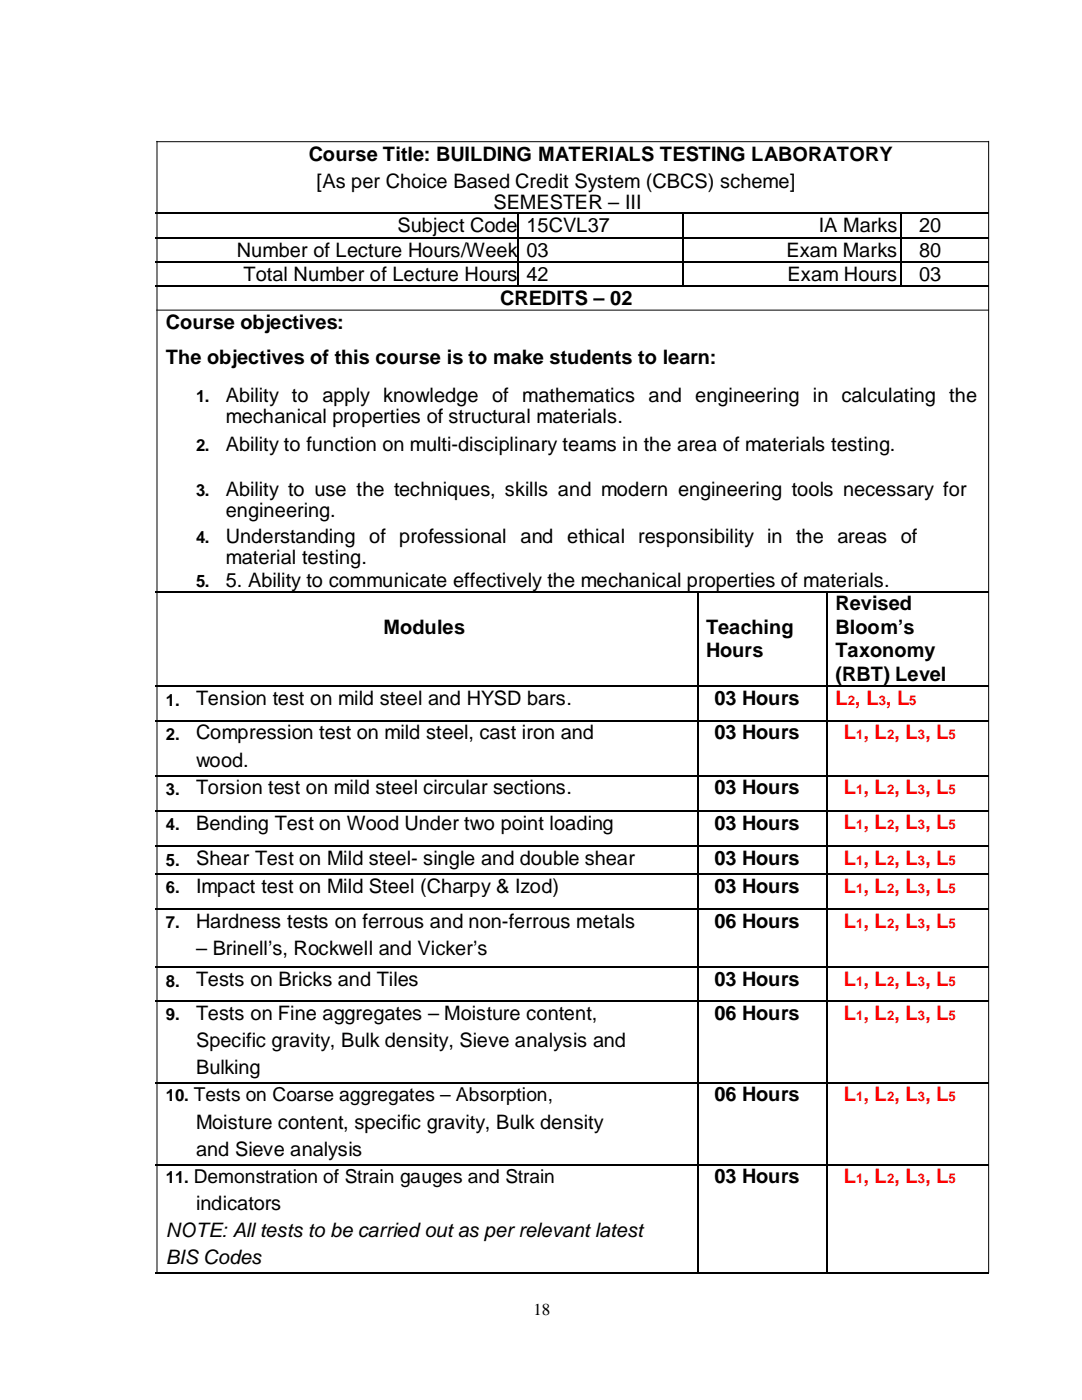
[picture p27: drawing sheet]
<svg xmlns="http://www.w3.org/2000/svg" width="216mm" height="279mm" viewBox="0 0 216 279" stroke-linecap="round" stroke-linejoin="round" font-family="sans-serif">
<defs><g id="words">
<g font-size="4">
<text x="61.6" y="32.1">Course Title: BUILDING MATERIALS TESTING LABORATORY</text>
<text x="63.2" y="37.4">[As per Choice Based Credit System (CBCS) scheme]</text>
<text x="98.5" y="41.7">SEMESTER – III</text>
<text x="79.3" y="46.3">Subject Code</text>
<text x="105.1" y="46.3">15CVL37</text>
<text x="163.4" y="46.3">IA Marks</text>
<text x="183.4" y="46.3">20</text>
<text x="47.2" y="51.2">Number of Lecture Hours/Week</text>
<text x="105.1" y="51.2">03</text>
<text x="157" y="51.2">Exam Marks</text>
<text x="183.4" y="51.2">80</text>
<text x="48.6" y="56">Total Number of Lecture Hours 42</text>
<text x="157.1" y="56">Exam Hours</text>
<text x="183.4" y="56">03</text>
<text x="33.1" y="65.6">Course objectives:</text>
<text x="99.8" y="60.9">CREDITS – 02</text>
<text x="33.1" y="72.6">The objectives of this course is to make students to learn:</text>
<text x="45" y="80.3">Ability to apply knowledge of mathematics and engineering in calculating the</text>
<text x="45" y="84.5">mechanical properties of structural materials.</text>
<text x="45" y="89.9">Ability to function on multi-disciplinary teams in the area of materials testing.</text>
<text x="45" y="99">Ability to use the techniques, skills and modern engineering tools necessary for</text>
<text x="45" y="103.2">engineering.</text>
<text x="45" y="108.3">Understanding of professional and ethical responsibility in the areas of</text>
<text x="45" y="112.5">material testing.</text>
<text x="45" y="117.2">5. Ability to communicate effectively the mechanical properties of materials.</text>
<text x="166.7" y="121.8">Revised</text>
<text x="76.5" y="126.5">Modules</text>
<text x="140.9" y="126.5">Teaching</text>
<text x="140.9" y="131.1">Hours</text>
<text x="166.7" y="126.5">Bloom’s</text>
<text x="166.7" y="131.1">Taxonomy</text>
<text x="166.7" y="135.9">(RBT) Level</text>
<text x="39.1" y="140.7">Tension test on mild steel and HYSD bars.</text>
<text x="142.6" y="140.7">03 Hours</text>
<text x="39.1" y="147.6">Compression test on mild steel, cast iron and</text>
<text x="142.6" y="147.6">03 Hours</text>
<text x="39.1" y="153">wood.</text>
<text x="39.1" y="158.5">Torsion test on mild steel circular sections.</text>
<text x="142.6" y="158.5">03 Hours</text>
<text x="39.1" y="165.6">Bending Test on Wood Under two point loading</text>
<text x="142.6" y="165.6">03 Hours</text>
<text x="39.1" y="172.6">Shear Test on Mild steel- single and double shear</text>
<text x="142.6" y="172.6">03 Hours</text>
<text x="39.1" y="178.1">Impact test on Mild Steel (Charpy &amp; Izod)</text>
<text x="142.6" y="178.1">03 Hours</text>
<text x="39.1" y="185.2">Hardness tests on ferrous and non-ferrous metals</text>
<text x="142.6" y="185.2">06 Hours</text>
<text x="39.1" y="190.6">– Brinell’s, Rockwell and Vicker’s</text>
<text x="39.1" y="196.8">Tests on Bricks and Tiles</text>
<text x="142.6" y="196.8">03 Hours</text>
<text x="39.1" y="203.6">Tests on Fine aggregates – Moisture content,</text>
<text x="142.6" y="203.6">06 Hours</text>
<text x="39.1" y="209">Specific gravity, Bulk density, Sieve analysis and</text>
<text x="39.1" y="214.3">Bulking</text>
<text x="142.6" y="219.8">06 Hours</text>
<text x="39.1" y="225.3">Moisture content, specific gravity, Bulk density</text>
<text x="39.1" y="230.6">and Sieve analysis</text>
<text x="142.6" y="236.1">03 Hours</text>
<text x="39.1" y="241.6">indicators</text>
<text x="33.1" y="246.9">NOTE: All tests to be carried out as per relevant latest</text>
<text x="33.1" y="252.2">BIS Codes</text>
</g>
<g font-size="4" fill="#f00">
<text x="166.7" y="140.7">L , L , L</text>
<text x="168.4" y="147.6">L , L , L , L</text>
<text x="168.4" y="158.5">L , L , L , L</text>
<text x="168.4" y="165.5">L , L , L , L</text>
<text x="168.4" y="172.6">L , L , L , L</text>
<text x="168.4" y="178.1">L , L , L , L</text>
<text x="168.4" y="185.2">L , L , L , L</text>
<text x="168.4" y="196.8">L , L , L , L</text>
<text x="168.4" y="203.6">L , L , L , L</text>
<text x="168.4" y="219.8">L , L , L , L</text>
<text x="168.4" y="236.1">L , L , L , L</text>
</g>
<g font-size="3.8">
<text x="38.7" y="219.8">Tests on Coarse aggregates – Absorption,</text>
<text x="38.7" y="236.1">Demonstration of Strain gauges and Strain</text>
</g>
<g font-size="3.3">
<text x="39.1" y="80.3">1.</text>
<text x="39.1" y="89.9">2.</text>
<text x="39.1" y="99">3.</text>
<text x="39.1" y="108.3">4.</text>
<text x="39.1" y="117.2">5.</text>
<text x="33.1" y="140.9">1.</text>
<text x="33.1" y="147.7">2.</text>
<text x="33.1" y="158.6">3.</text>
<text x="33.1" y="165.7">4.</text>
<text x="33.1" y="172.8">5.</text>
<text x="33.1" y="178.3">6.</text>
<text x="33.1" y="185.3">7.</text>
<text x="33.1" y="196.9">8.</text>
<text x="33.1" y="203.6">9.</text>
<text x="33.1" y="219.8">10.</text>
<text x="33.1" y="236.1">11.</text>
<text x="106.4" y="262.5">18</text>
</g>
<g font-size="2.6" fill="#f00">
<text x="169.2" y="140.7">2</text>
<text x="175.3" y="140.7">3</text>
<text x="181.4" y="140.7">5</text>
<text x="170.9" y="147.6">1</text>
<text x="177" y="147.6">2</text>
<text x="183.1" y="147.6">3</text>
<text x="189.2" y="147.6">5</text>
<text x="170.9" y="158.5">1</text>
<text x="177" y="158.5">2</text>
<text x="183.1" y="158.5">3</text>
<text x="189.2" y="158.5">5</text>
<text x="170.9" y="165.5">1</text>
<text x="177" y="165.5">2</text>
<text x="183.1" y="165.5">3</text>
<text x="189.2" y="165.5">5</text>
<text x="170.9" y="172.5">1</text>
<text x="177" y="172.5">2</text>
<text x="183.1" y="172.5">3</text>
<text x="189.2" y="172.5">5</text>
<text x="170.9" y="178.1">1</text>
<text x="177" y="178.1">2</text>
<text x="183.1" y="178.1">3</text>
<text x="189.2" y="178.1">5</text>
<text x="170.9" y="185.2">1</text>
<text x="177" y="185.2">2</text>
<text x="183.1" y="185.2">3</text>
<text x="189.2" y="185.2">5</text>
<text x="170.9" y="196.8">1</text>
<text x="177" y="196.8">2</text>
<text x="183.1" y="196.8">3</text>
<text x="189.2" y="196.8">5</text>
<text x="170.9" y="203.6">1</text>
<text x="177" y="203.6">2</text>
<text x="183.1" y="203.6">3</text>
<text x="189.2" y="203.6">5</text>
<text x="170.9" y="219.8">1</text>
<text x="177" y="219.8">2</text>
<text x="183.1" y="219.8">3</text>
<text x="189.2" y="219.8">5</text>
<text x="170.9" y="236.1">1</text>
<text x="177" y="236.1">2</text>
<text x="183.1" y="236.1">3</text>
<text x="189.2" y="236.1">5</text>
</g>
</g></defs>
<path d="M31.2 28.3h166.1M31.3 28.2v225.8M197.3 28.2v225.8M31.2 61.9h166.1" fill="none" stroke="#000" stroke-width=".2"/>
<g fill="none" stroke="#000" stroke-width=".34">
<path d="M31.1 42.6h72.1M31.1 47.4h72.1M31.1 57.1h72.1M103.4 42.8v4.4M103.4 47.6v4.6M103.4 52.4v4.5M103.5 42.6h32.6M103.5 47.4h32.6M103.5 57.1h32.6M136.2 42.8v4.4M136.2 47.6v4.6M136.2 52.4v4.5"/>
<path d="M136.4 42.6h43.2M136.4 47.4h43.2M136.7 57.1h42.9M179.8 42.6h17.5M179.8 47.4h17.5M180.2 57.1h17.1M31.1 118.1h6.7M38 118.1h101M139.2 118.3v18.5M139.4 118.1h25.5M165.2 118.1h32.1M31.1 137h6.7"/>
<path d="M38 137h101M139.2 137.2v6.6M139.4 137h25.5M165.2 137h32.1M31.1 154.8h6.7M38 154.8h101M139.2 144v9.8M139.2 154.9v6.7M139.4 154.8h25.5M165.2 154.8h32.1M31.1 161.8h6.7M31.1 168.9h6.7"/>
<path d="M38 161.8h101M38 168.9h101M139.2 162v6.7M139.2 169.1v4.4M139.2 174.6v6.7M139.4 161.8h25.5M139.4 168.9h25.5M165.2 161.8h32.1M165.2 168.9h32.1M31.1 181.4h6.7M31.1 199.8h6.7M38 181.4h101"/>
<path d="M38 199.8h101M139.2 181.6v9.8M139.2 193.2v4.5M139.2 200v15.2M139.4 181.4h25.5M139.4 199.8h25.5M165.2 181.4h32.1M165.2 199.8h32.1M31.1 216.2h107.9M139.2 216.3v15.2M139.4 216.2h25.5M165.2 216.2h32.1"/>
<path d="M31.1 232.4h107.9M139.2 232.6v20.6M139.4 232.4h25.5M165.2 232.4h32.1"/>
</g>
<g fill="#000">
<path d="M103.2 42.4h.3v.4h-.3zM103.2 47.2h.3v.4h-.3zM103.2 52.2h.3v.2h-.3zM103.2 56.9h.3v.3h-.3zM136.1 42.4h.3v.4h-.3zM136.1 47.2h.3v.4h-.3zM136.1 52.2h.3v.2h-.3zM136.1 56.9h.3v.3h-.3zM136.4 56.9h.3v.3h-.3zM179.6 42.4h.2v.4h-.2zM179.6 47.2h.2v.4h-.2zM179.6 52.2h.2v.2h-.2z"/>
<path d="M179.6 56.9h.2v.3h-.2zM179.8 56.9h.4v.3h-.4zM37.8 117.9h.2v.4h-.2zM139 117.9h.4v.4h-.4zM164.9 117.9h.3v.4h-.3zM37.8 136.8h.2v.4h-.2zM139 136.8h.4v.4h-.4zM164.9 136.8h.3v.4h-.3zM37.8 143.8h.2v.2h-.2zM37.8 154.6h.2v.3h-.2zM139 143.8h.4v.2h-.4zM139 153.8h.4v.8h-.4z"/>
<path d="M139 154.6h.4v.3h-.4zM164.9 143.8h.3v.2h-.3zM164.9 153.8h.3v.8h-.3zM164.9 154.6h.3v.3h-.3zM37.8 161.6h.2v.4h-.2zM37.8 168.7h.2v.4h-.2zM37.8 174.3h.2v.3h-.2zM139 161.6h.4v.4h-.4zM139 168.7h.4v.4h-.4zM139 173.5h.4v.8h-.4zM139 174.3h.4v.3h-.4zM164.9 161.6h.3v.4h-.3z"/>
<path d="M164.9 168.7h.3v.4h-.3zM164.9 173.5h.3v.8h-.3zM164.9 174.3h.3v.3h-.3zM37.8 181.3h.2v.3h-.2zM37.8 193h.2v.2h-.2zM37.8 199.6h.2v.4h-.2zM139 181.3h.4v.3h-.4zM139 191.4h.4v1.6h-.4zM139 193h.4v.2h-.4zM139 197.7h.4v1.9h-.4zM139 199.6h.4v.4h-.4zM164.9 181.3h.3v.3h-.3z"/>
<path d="M164.9 191.4h.3v1.6h-.3zM164.9 193h.3v.2h-.3zM164.9 197.7h.3v1.9h-.3zM164.9 199.6h.3v.4h-.3zM139 215.2h.4v.8h-.4zM139 216h.4v.3h-.4zM164.9 215.2h.3v.8h-.3zM164.9 216h.3v.3h-.3zM139 231.5h.4v.7h-.4zM139 232.2h.4v.4h-.4zM164.9 231.5h.3v.7h-.3zM164.9 232.2h.3v.4h-.3z"/>
<path d="M37.8 253.9h.2v.3h-.2zM139 253.2h.4v.7h-.4zM139 253.9h.4v.3h-.4zM139.4 253.9h.3v.3h-.3zM164.9 253.2h.3v.7h-.3zM164.9 253.9h.3v.3h-.3zM165.2 253.9h.3v.3h-.3z"/>
</g>
<g fill="none" stroke="#000" stroke-width=".25">
<path d="M31.1 52.3h72.1M103.5 52.3h32.6M136.4 52.3h43.2M179.7 42.8v4.4M179.7 47.6v4.6M179.7 52.4v4.5M179.8 52.3h17.5M165.1 118.3v18.5M165.1 137.2v6.6M31.1 143.9h6.7M38 143.9h101M139.4 143.9h25.5"/>
<path d="M165.1 144v9.8M165.1 154.9v6.7M165.2 143.9h32.1M31.1 174.5h6.7M38 174.5h101M139.4 174.5h25.5M165.1 162v6.7M165.1 169.1v4.4M165.1 174.6v6.7M165.2 174.5h32.1M31.1 193.1h6.7M38 193.1h101"/>
<path d="M139.4 193.1h25.5M165.1 181.6v9.8M165.1 193.2v4.5M165.1 200v15.2M165.2 193.1h32.1M165.1 216.3v15.2M165.1 232.6v20.6M31.1 254h6.7M38 254h101M139.7 254h25.2M165.5 254h31.8"/>
</g>
<use href="#words"/>
</svg>
